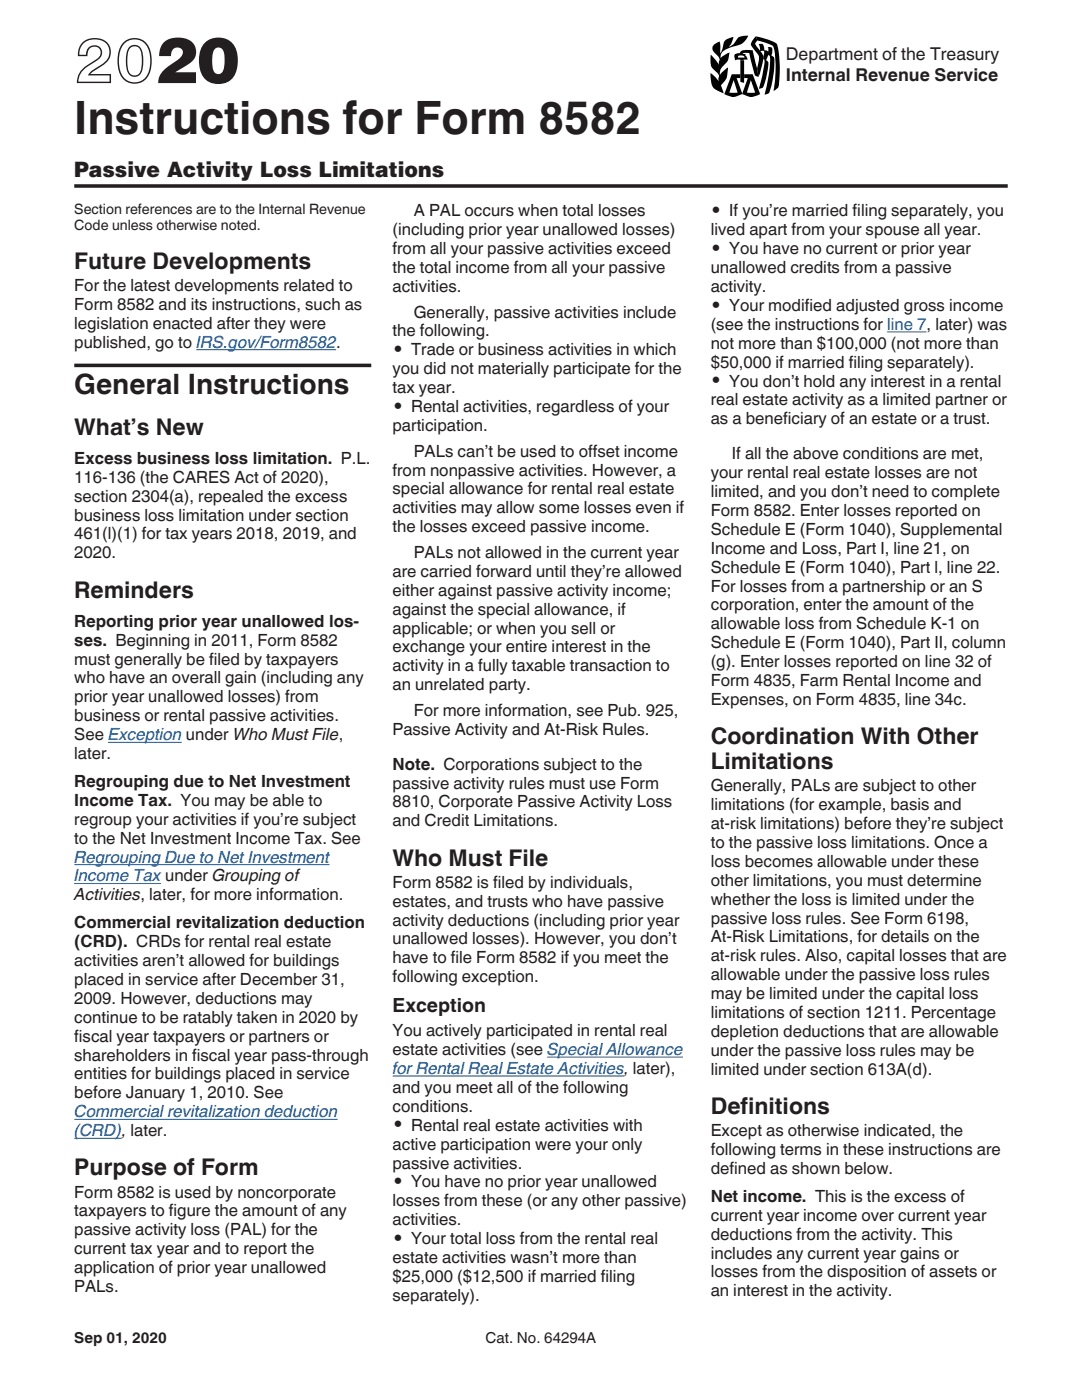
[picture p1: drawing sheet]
<svg xmlns="http://www.w3.org/2000/svg" width="216mm" height="279mm" viewBox="0 0 216 279" stroke-linecap="round" stroke-linejoin="round" font-family="sans-serif">
<defs><g id="words">
<text font-size="12.7" fill="#231f20" x="14.8" y="16.6">2020</text>
<text font-size="9.2" fill="#231f20" x="14.8" y="26.8">Instructions for Form 8582</text>
<text font-size="5.6" fill="#231f20" x="14.8" y="78.6">General Instructions</text>
<g font-size="4.6" fill="#231f20">
<text x="14.8" y="53.6">Future Developments</text>
<text x="14.8" y="86.7">What’s New</text>
<text x="14.8" y="119.3">Reminders</text>
<text x="141.8" y="148.5">Coordination With Other</text>
<text x="141.8" y="153.5">Limitations</text>
<text x="78.3" y="172.8">Who Must File</text>
<text x="141.8" y="222.3">Definitions</text>
<text x="14.8" y="234.6">Purpose of Form</text>
</g>
<text font-size="4.2" fill="#231f20" x="14.8" y="35.4">Passive Activity Loss Limitations</text>
<g font-size="4" fill="#231f20">
<text x="142.1" y="43.3">•</text>
<text x="142.1" y="50.9">•</text>
<text x="142.1" y="62.2">•</text>
<text x="78.6" y="71.1">•</text>
<text x="142.1" y="77.3">•</text>
<text x="78.6" y="82.4">•</text>
<text x="78.6" y="225.8">•</text>
<text x="78.6" y="237.1">•</text>
<text x="78.6" y="248.5">•</text>
</g>
<text font-size="3.9" fill="#231f20" x="78.3" y="202">Exception</text>
<g font-size="3.5" fill="#231f20">
<text x="156.8" y="12">Department of the Treasury</text>
<text x="156.8" y="16.3">Internal Revenue Service</text>
</g>
<g font-size="3.4" fill="#231f20">
<text x="78.3" y="46.9">(including prior year unallowed losses)</text>
<text x="82.5" y="43.2">A PAL occurs when total losses</text>
<text x="141.8" y="46.9">lived apart from your spouse all year.</text>
<text x="145.5" y="43.2">If you’re married filing separately, you</text>
<text x="78.3" y="50.7">from all your passive activities exceed</text>
<text x="145.5" y="50.7">You have no current or prior year</text>
<text x="14.8" y="58.1">For the latest developments related to</text>
<text x="78.3" y="54.5">the total income from all your passive</text>
<text x="78.3" y="58.3">activities.</text>
<text x="141.8" y="54.5">unallowed credits from a passive</text>
<text x="141.8" y="58.3">activity.</text>
<text x="14.8" y="61.8">Form 8582 and its instructions, such as</text>
<text x="14.8" y="65.6">legislation enacted after they were</text>
<text x="82.5" y="63.4">Generally, passive activities include</text>
<text x="141.8" y="65.8">(see the instructions for line 7, later) was</text>
<text x="145.5" y="62">Your modified adjusted gross income</text>
<text x="14.8" y="69.4">published, go to IRS.gov/Form8582.</text>
<text x="78.3" y="67.2">the following.</text>
<text x="82" y="70.9">Trade or business activities in which</text>
<text x="141.8" y="69.6">not more than $100,000 (not more than</text>
<text x="78.3" y="74.7">you did not materially participate for the</text>
<text x="141.8" y="73.4">$50,000 if married filing separately).</text>
<text x="145.5" y="77.1">You don’t hold any interest in a rental</text>
<text x="78.3" y="78.5">tax year.</text>
<text x="82" y="82.2">Rental activities, regardless of your</text>
<text x="141.8" y="80.9">real estate activity as a limited partner or</text>
<text x="78.3" y="86">participation.</text>
<text x="141.8" y="84.7">as a beneficiary of an estate or a trust.</text>
<text x="14.8" y="92.6">Excess business loss limitation. P.L.</text>
<text x="78.3" y="94.9">from nonpassive activities. However, a</text>
<text x="82.5" y="91.1">PALs can’t be used to offset income</text>
<text x="141.8" y="95.4">your rental real estate losses are not</text>
<text x="146.1" y="91.6">If all the above conditions are met,</text>
<text x="14.8" y="96.3">116-136 (the CARES Act of 2020),</text>
<text x="14.8" y="100.1">section 2304(a), repealed the excess</text>
<text x="78.3" y="98.7">special allowance for rental real estate</text>
<text x="141.8" y="99.2">limited, and you don’t need to complete</text>
<text x="14.8" y="103.9">business loss limitation under section</text>
<text x="14.8" y="107.7">461(l)(1) for tax years 2018, 2019, and</text>
<text x="78.3" y="102.5">activities may allow some losses even if</text>
<text x="78.3" y="106.2">the losses exceed passive income.</text>
<text x="141.8" y="103">Form 8582. Enter losses reported on</text>
<text x="141.8" y="106.7">Schedule E (Form 1040), Supplemental</text>
<text x="14.8" y="111.4">2020.</text>
<text x="82.5" y="111.3">PALs not allowed in the current year</text>
<text x="141.8" y="110.5">Income and Loss, Part I, line 21, on</text>
<text x="78.3" y="115.1">are carried forward until they’re allowed</text>
<text x="78.3" y="118.9">either against passive activity income;</text>
<text x="141.8" y="114.3">Schedule E (Form 1040), Part l, line 22.</text>
<text x="141.8" y="118.1">For losses from a partnership or an S</text>
<text x="14.8" y="125.1">Reporting prior year unallowed los-</text>
<text x="78.3" y="122.7">against the special allowance, if</text>
<text x="141.8" y="121.8">corporation, enter the amount of the</text>
<text x="141.8" y="125.6">allowable loss from Schedule K-1 on</text>
<text x="14.8" y="128.9">ses. Beginning in 2011, Form 8582</text>
<text x="78.3" y="126.4">applicable; or when you sell or</text>
<text x="78.3" y="130.2">exchange your entire interest in the</text>
<text x="141.8" y="129.4">Schedule E (Form 1040), Part II, column</text>
<text x="14.8" y="132.6">must generally be filed by taxpayers</text>
<text x="14.8" y="136.4">who have an overall gain (including any</text>
<text x="78.3" y="134">activity in a fully taxable transaction to</text>
<text x="78.3" y="137.8">an unrelated party.</text>
<text x="141.8" y="133.2">(g). Enter losses reported on line 32 of</text>
<text x="141.8" y="136.9">Form 4835, Farm Rental Income and</text>
<text x="14.8" y="140.2">prior year unallowed losses) from</text>
<text x="14.8" y="144">business or rental passive activities.</text>
<text x="82.5" y="142.9">For more information, see Pub. 925,</text>
<text x="141.8" y="140.7">Expenses, on Form 4835, line 34c.</text>
<text x="14.8" y="147.7">See Exception under Who Must File,</text>
<text x="78.3" y="146.6">Passive Activity and At-Risk Rules.</text>
<text x="14.8" y="151.5">later.</text>
<text x="78.3" y="153.6">Note. Corporations subject to the</text>
<text x="14.8" y="157">Regrouping due to Net Investment</text>
<text x="14.8" y="160.8">Income Tax. You may be able to</text>
<text x="78.3" y="157.4">passive activity rules must use Form</text>
<text x="78.3" y="161.1">8810, Corporate Passive Activity Loss</text>
<text x="141.8" y="157.9">Generally, PALs are subject to other</text>
<text x="141.8" y="161.7">limitations (for example, basis and</text>
<text x="14.8" y="164.6">regroup your activities if you’re subject</text>
<text x="78.3" y="164.9">and Credit Limitations.</text>
<text x="141.8" y="165.4">at-risk limitations) before they’re subject</text>
<text x="14.8" y="168.4">to the Net Investment Income Tax. See</text>
<text x="141.8" y="169.2">to the passive loss limitations. Once a</text>
<text x="141.8" y="173">loss becomes allowable under these</text>
<text x="14.8" y="179.7">Activities, later, for more information.</text>
<text x="78.3" y="177.2">Form 8582 is filed by individuals,</text>
<text x="141.8" y="176.8">other limitations, you must determine</text>
<text x="14.8" y="185.2">Commercial revitalization deduction</text>
<text x="78.3" y="180.9">estates, and trusts who have passive</text>
<text x="78.3" y="184.7">activity deductions (including prior year</text>
<text x="141.8" y="180.5">whether the loss is limited under the</text>
<text x="141.8" y="184.3">passive loss rules. See Form 6198,</text>
<text x="14.8" y="189">(CRD). CRDs for rental real estate</text>
<text x="78.3" y="188.5">unallowed losses). However, you don’t</text>
<text x="141.8" y="188.1">At-Risk Limitations, for details on the</text>
<text x="141.8" y="191.9">at-risk rules. Also, capital losses that are</text>
<text x="14.8" y="192.8">activities aren’t allowed for buildings</text>
<text x="14.8" y="196.6">placed in service after December 31,</text>
<text x="78.3" y="192.3">have to file Form 8582 if you meet the</text>
<text x="78.3" y="196">following exception.</text>
<text x="141.8" y="195.6">allowable under the passive loss rules</text>
<text x="14.8" y="200.3">2009. However, deductions may</text>
<text x="141.8" y="199.4">may be limited under the capital loss</text>
<text x="141.8" y="203.2">limitations of section 1211. Percentage</text>
<text x="14.8" y="204.1">continue to be ratably taken in 2020 by</text>
<text x="14.8" y="207.9">fiscal year taxpayers or partners or</text>
<text x="78.3" y="206.8">You actively participated in rental real</text>
<text x="141.8" y="207">depletion deductions that are allowable</text>
<text x="14.8" y="211.7">shareholders in fiscal year pass-through</text>
<text x="14.8" y="215.4">entities for buildings placed in service</text>
<text x="78.3" y="210.6">estate activities (see Special Allowance</text>
<text x="141.8" y="210.7">under the passive loss rules may be</text>
<text x="141.8" y="214.5">limited under section 613A(d).</text>
<text x="14.8" y="219.2">before January 1, 2010. See</text>
<text x="78.3" y="218.1">and you meet all of the following</text>
<text x="78.3" y="221.9">conditions.</text>
<text x="82" y="225.7">Rental real estate activities with</text>
<text x="141.8" y="226.8">Except as otherwise indicated, the</text>
<text x="78.3" y="229.4">active participation were your only</text>
<text x="78.3" y="233.2">passive activities.</text>
<text x="141.8" y="230.5">following terms in these instructions are</text>
<text x="14.8" y="239">Form 8582 is used by noncorporate</text>
<text x="82" y="237">You have no prior year unallowed</text>
<text x="141.8" y="234.3">defined as shown below.</text>
<text x="141.8" y="239.8">Net income. This is the excess of</text>
<text x="14.8" y="242.8">taxpayers to figure the amount of any</text>
<text x="78.3" y="240.8">losses from these (or any other passive)</text>
<text x="78.3" y="244.5">activities.</text>
<text x="141.8" y="243.6">current year income over current year</text>
<text x="14.8" y="246.5">passive activity loss (PAL) for the</text>
<text x="14.8" y="250.3">current tax year and to report the</text>
<text x="82" y="248.3">Your total loss from the rental real</text>
<text x="141.8" y="247.4">deductions from the activity. This</text>
<text x="141.8" y="251.2">includes any current year gains or</text>
<text x="14.8" y="254.1">application of prior year unallowed</text>
<text x="14.8" y="257.9">PALs.</text>
<text x="78.3" y="252.1">estate activities wasn’t more than</text>
<text x="78.3" y="255.8">$25,000 ($12,500 if married filing</text>
<text x="141.8" y="254.9">losses from the disposition of assets or</text>
<text x="78.3" y="259.6">separately).</text>
<text x="141.8" y="258.7">an interest in the activity.</text>
</g>
<g font-size="3.4" fill="#0156a3">
<text x="14.8" y="172.1">Regrouping Due to Net Investment</text>
<text x="14.8" y="175.9">Income Taxunder Grouping of</text>
<text x="78.3" y="214.3">for Rental Real Estate Activities, later),</text>
<text x="14.8" y="223">Commercial revitalization deduction</text>
<text x="14.8" y="226.7">(CRD), later.</text>
</g>
<g font-size="3" fill="#231f20">
<text x="14.8" y="268">Sep 01, 2020</text>
<text x="96.9" y="268">Cat. No. 64294A</text>
</g>
<g font-size="2.8" fill="#231f20">
<text x="14.8" y="42.8">Section references are to the Internal Revenue</text>
<text x="14.8" y="46">Code unless otherwise noted.</text>
</g>
</g></defs>
<path d="M146 14.8h1.7v.8h-.7l1.1 3.1a2.94 2.94 0 0 1-3.6 .1zM142.5 8.9l1.1-.6 .1 1v1.3l.3-.4 .3-1a1.86 1.86 0 0 1 1.8-1.8h.3l-.5 1.2-.5 .7a3.8 3.8 0 0 0 1.9-1.8l.7-.3 1.3-.1-.7 1.1-1.1 .8a7.9 7.9 0 0 0-3.4 1.4l-.3 .8v.4l1-.8 .8-.3a3.4 3.4 0 0 1-1.5 2.9l-.4 .5v1l1.6-1.4a3.8 3.8 0 0 1-1.5 3.5l.6 1.6a3 3 0 0 1-2.5-2.1l-.1-1.9 1 .8 .6 .9v-.5l.1-.6-.3-.6-1.3-1.3-.1-.7v-1.7l1.1 1.2 .5 .9v-.5a1.18 1.18 0 0 0-.5-1.7 1.2 1.2 0 0 1-.4-1.9zM148.5 14.8h1.7l1.5 4a2.85 2.85 0 0 1-3.6-.1l1.1-3.1h-.7zM147.7 12l.8 .1v4.4l-.8-.2zM146.6 10.9l.3-.2 .7-.1a1.11 1.11 0 0 1 1.4-.6h1.2l1.2 5.4-.6-.2a1.5 1.5 0 0 1-.5-1.3l-.8-3.3a1.47 1.47 0 0 0-1.3 .2h.7l-.3 .2 .3 .3 .3 .6h-.9l.2 .2-.9-.2-.9 .2-.1-.6zM150.8 7.3l3.2 .9a1.41 1.41 0 0 1 1.3 1.4l.3 4.1a11.1 11.1 0 0 1-.4 3.8l-.9 .7a20.5 20.5 0 0 0-.1-9l-1.1-.6-2-.5zM150.8 7.3l.3 .8a.71 .71 0 0 0-.3 .9l.6 .9a2.57 2.57 0 0 1 .7 2.9l-.7 2.6-.3-1.7 .2-1.2a1.7 1.7 0 0 0-.4-2.1l-1.1-1.5 .3-.7zM152.3 11.8l.6 .2 .4 .3a10.6 10.6 0 0 1-1.2 5.3l-.7 .1 .2-.6a22.2 22.2 0 0 0 .9-5.1zM151.4 8.8h.8l.3 1.3h.6l.2 .2v-.6l-.1-.3a.68 .68 0 0 1 .9 .2v.5l-.2 1a.95 .95 0 0 1 .6 1.3l-.3 3.1a7.6 7.6 0 0 1-.9 3.2l-.7 .2a27.6 27.6 0 0 0 1-7.6l-.3-.3-.4 1-.6-.2v-.6a.72 .72 0 0 0-.1-1.1l-.5 .1-.1-.1v-.7z" fill="#000"/>
<g fill="#fff">
<path d="M147.3 11.1h.3a.73 .73 0 0 1 1 .4h-1.3z"/>
<path d="M146.4 16l.8 2.5h-1.7z"/>
<path d="M149.8 16l.9 2.5h-1.7z"/>
</g>
<path d="M14.8 37.1h186.3M14.8 72.9h59.3" fill="none" stroke="#231f20" stroke-width=".71"/>
<path d="M39.1 69.8h28M177 66.2h7.9M21.6 148.1h14.7M14.8 172.6h51M14.8 176.3h17.3M78.3 214.7h46.2M109.2 211h27.1M14.8 223.4h52.6M14.8 227.2h9.5" fill="none" stroke="#0155a2" stroke-width=".2"/>
<use href="#words"/>
</svg>
